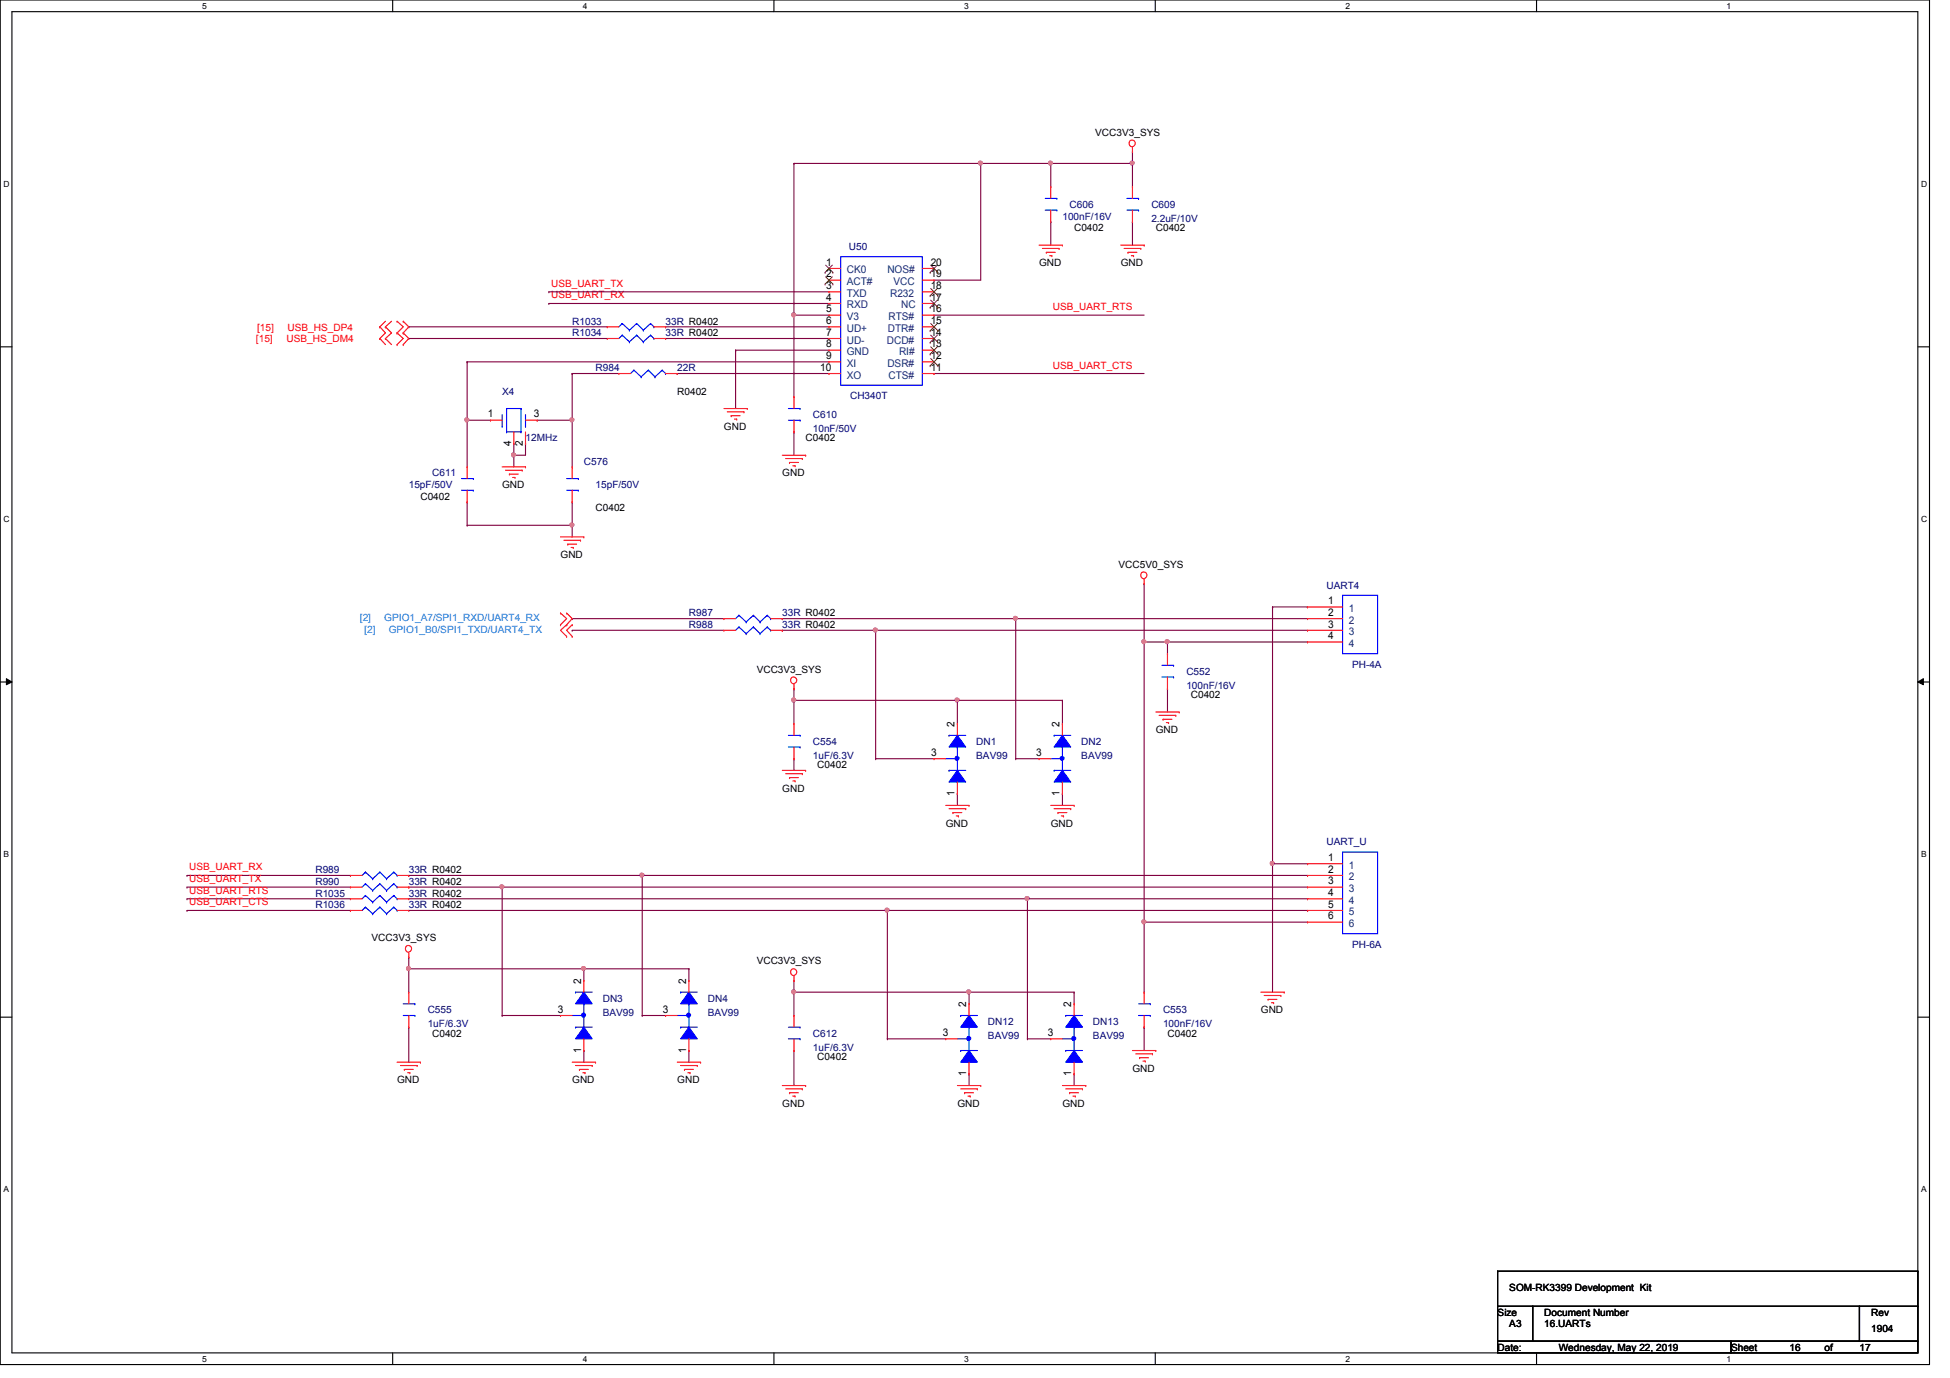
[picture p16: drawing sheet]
<svg xmlns="http://www.w3.org/2000/svg" width="297mm" height="210mm" viewBox="0 0 297 210" stroke-linecap="round" stroke-linejoin="round" font-family="sans-serif">
<defs><g id="words">
<g font-size="1.6">
<text x="125.9" y="40.5">1</text>
<text x="141.8" y="40.5">20</text>
<text x="125.9" y="42.2">2</text>
<text x="125.9" y="44">3</text>
<text x="125.9" y="45.8">4</text>
<text x="125.9" y="47.6">5</text>
<text x="141.8" y="47.6">16</text>
<text x="141.8" y="45.8">17</text>
<text x="141.8" y="44">18</text>
<text x="141.8" y="42.2">19</text>
<text x="125.9" y="49.4">6</text>
<text x="125.9" y="51.1">7</text>
<text x="125.9" y="52.9">8</text>
<text x="141.8" y="52.9">13</text>
<text x="141.8" y="51.1">14</text>
<text x="141.8" y="49.4">15</text>
<text x="124.9" y="56.5">10</text>
<text x="125.9" y="54.7">9</text>
<text x="141.8" y="56.5">11</text>
<text x="141.8" y="54.7">12</text>
<text x="74.3" y="63.6">1</text>
<text x="81.3" y="63.6">3</text>
<text x="77.8" y="67.9" transform="rotate(-90 77.8 67.9)">4</text>
<text x="79.6" y="67.9" transform="rotate(-90 79.6 67.9)">2</text>
<text x="202.3" y="92">1</text>
<text x="202.3" y="93.8">2</text>
<text x="202.3" y="95.6">3</text>
<text x="202.3" y="97.4">4</text>
<text x="145.4" y="110.7" transform="rotate(-90 145.4 110.7)">2</text>
<text x="161.4" y="110.7" transform="rotate(-90 161.4 110.7)">2</text>
<text x="141.9" y="115.1">3</text>
<text x="157.9" y="115.1">3</text>
<text x="145.4" y="121.2" transform="rotate(-90 145.4 121.2)">1</text>
<text x="161.4" y="121.2" transform="rotate(-90 161.4 121.2)">1</text>
<text x="202.3" y="131.1">1</text>
<text x="202.3" y="132.9">2</text>
<text x="202.3" y="134.7">3</text>
<text x="202.3" y="136.5">4</text>
<text x="202.3" y="138.3">5</text>
<text x="202.3" y="140">6</text>
<text x="88.5" y="149.9" transform="rotate(-90 88.5 149.9)">2</text>
<text x="104.5" y="149.9" transform="rotate(-90 104.5 149.9)">2</text>
<text x="85" y="154.3">3</text>
<text x="101" y="154.3">3</text>
<text x="147.2" y="153.4" transform="rotate(-90 147.2 153.4)">2</text>
<text x="163.2" y="153.4" transform="rotate(-90 163.2 153.4)">2</text>
<text x="88.5" y="160.4" transform="rotate(-90 88.5 160.4)">1</text>
<text x="104.5" y="160.4" transform="rotate(-90 104.5 160.4)">1</text>
<text x="143.6" y="157.8">3</text>
<text x="159.6" y="157.8">3</text>
<text x="147.2" y="163.9" transform="rotate(-90 147.2 163.9)">1</text>
<text x="163.2" y="163.9" transform="rotate(-90 163.2 163.9)">1</text>
</g>
<g font-size="1.6" fill="#004080">
<text x="129" y="41.7">CK0</text>
<text x="135.2" y="41.7">NOS#</text>
<text x="129" y="43.4">ACT#</text>
<text x="129" y="45.2">TXD</text>
<text x="129" y="47">RXD</text>
<text x="135.6" y="45.2">R232</text>
<text x="136.1" y="43.4">VCC</text>
<text x="137.3" y="47">NC</text>
<text x="129" y="48.8">V3</text>
<text x="129" y="50.5">UD+</text>
<text x="129" y="52.3">UD-</text>
<text x="135.1" y="52.3">DCD#</text>
<text x="135.3" y="50.5">DTR#</text>
<text x="135.3" y="48.8">RTS#</text>
<text x="129" y="54.1">GND</text>
<text x="129" y="55.9">XI</text>
<text x="129" y="57.7">XO</text>
<text x="135.2" y="55.9">DSR#</text>
<text x="135.3" y="57.7">CTS#</text>
<text x="136.9" y="54.1">RI#</text>
<text x="205.4" y="93.2">1</text>
<text x="205.4" y="95">2</text>
<text x="205.4" y="96.8">3</text>
<text x="205.4" y="98.6">4</text>
<text x="205.4" y="132.3">1</text>
<text x="205.4" y="134.1">2</text>
<text x="205.4" y="135.9">3</text>
<text x="205.4" y="137.7">4</text>
<text x="205.4" y="139.4">5</text>
<text x="205.4" y="141.2">6</text>
</g>
<g font-size="1.5">
<text x="166.8" y="20.7">VCC3V3_SYS</text>
<text x="163.6" y="35.2">C0402</text>
<text x="176.1" y="35.2">C0402</text>
<text x="158.3" y="40.6">GND</text>
<text x="170.7" y="40.6">GND</text>
<text x="103.2" y="60.1">R0402</text>
<text x="110.3" y="65.4">GND</text>
<text x="122.7" y="67.2">C0402</text>
<text x="64" y="76.1">C0402</text>
<text x="76.5" y="74.3">GND</text>
<text x="90.7" y="77.9">C0402</text>
<text x="119.2" y="72.6">GND</text>
<text x="85.4" y="85">GND</text>
<text x="170.4" y="86.4">VCC5V0_SYS</text>
<text x="115.3" y="102.4">VCC3V3_SYS</text>
<text x="181.4" y="106.3">C0402</text>
<text x="176.1" y="111.7">GND</text>
<text x="124.5" y="117">C0402</text>
<text x="119.2" y="120.6">GND</text>
<text x="144.1" y="125.9">GND</text>
<text x="160.1" y="125.9">GND</text>
<text x="56.6" y="143.3">VCC3V3_SYS</text>
<text x="115.3" y="146.9">VCC3V3_SYS</text>
<text x="192.1" y="154.3">GND</text>
<text x="65.8" y="157.9">C0402</text>
<text x="124.5" y="161.5">C0402</text>
<text x="177.8" y="157.9">C0402</text>
<text x="60.5" y="165">GND</text>
<text x="87.2" y="165">GND</text>
<text x="103.2" y="165">GND</text>
<text x="172.5" y="163.2">GND</text>
<text x="119.2" y="168.6">GND</text>
<text x="145.8" y="168.6">GND</text>
<text x="161.8" y="168.6">GND</text>
<text x="229.9" y="196.7">SOM-RK3399 Development Kit</text>
<text x="228.1" y="200.4">Size</text>
<text x="229.9" y="202.2">A3</text>
<text x="235.2" y="200.4">Document Number</text>
<text x="235.2" y="202.2">16.UARTs</text>
<text x="285" y="202.9">1904</text>
<text x="285" y="200.4">Rev</text>
<text x="228.1" y="205.7">Date:</text>
<text x="237.4" y="205.7">Wednesday, May 22, 2019</text>
<text x="263.7" y="205.7">Sheet</text>
<text x="272.6" y="205.7">16</text>
<text x="277.9" y="205.7">of</text>
<text x="283.2" y="205.7">17</text>
</g>
<g font-size="1.5" fill="#000080">
<text x="161.8" y="33.4">100nF/16V</text>
<text x="162.9" y="31.7">C606</text>
<text x="175.4" y="31.7">C609</text>
<text x="175.4" y="33.8">2.2uF/10V</text>
<text x="129.3" y="38.1">U50</text>
<text x="87.2" y="51.2">R1034</text>
<text x="87.2" y="49.4">R1033</text>
<text x="101.4" y="51.2">33R R0402</text>
<text x="101.4" y="49.4">33R R0402</text>
<text x="90.7" y="56.6">R984</text>
<text x="103.2" y="56.6">22R</text>
<text x="76.5" y="60.1">X4</text>
<text x="123.8" y="63.7">C610</text>
<text x="123.8" y="65.8">10nF/50V</text>
<text x="129.5" y="60.8">CH340T</text>
<text x="80" y="67.2">12MHz</text>
<text x="88.9" y="70.8">C576</text>
<text x="62.3" y="74.3">15pF/50V</text>
<text x="65.8" y="72.6">C611</text>
<text x="90.7" y="74.3">15pF/50V</text>
<text x="202.1" y="89.7">UART4</text>
<text x="104.9" y="93.9">R987</text>
<text x="104.9" y="95.7">R988</text>
<text x="119.2" y="93.9">33R R0402</text>
<text x="119.2" y="95.7">33R R0402</text>
<text x="205.9" y="101.7">PH-4A</text>
<text x="180.7" y="102.8">C552</text>
<text x="180.7" y="104.9">100nF/16V</text>
<text x="123.8" y="113.5">C554</text>
<text x="148.7" y="113.5">DN1</text>
<text x="164.7" y="113.5">DN2</text>
<text x="123.8" y="115.6">1uF/6.3V</text>
<text x="148.7" y="115.6">BAV99</text>
<text x="164.7" y="115.6">BAV99</text>
<text x="202.1" y="128.8">UART_U</text>
<text x="48" y="134.8">R990</text>
<text x="48" y="136.6">R1035</text>
<text x="48" y="133">R989</text>
<text x="62.3" y="136.6">33R R0402</text>
<text x="62.3" y="134.8">33R R0402</text>
<text x="62.3" y="133">33R R0402</text>
<text x="48" y="138.3">R1036</text>
<text x="62.3" y="138.3">33R R0402</text>
<text x="205.9" y="144.4">PH-6A</text>
<text x="65.1" y="154.3">C555</text>
<text x="91.8" y="152.6">DN3</text>
<text x="91.8" y="154.7">BAV99</text>
<text x="107.8" y="152.6">DN4</text>
<text x="107.8" y="154.7">BAV99</text>
<text x="177.2" y="154.3">C553</text>
<text x="65.1" y="156.5">1uF/6.3V</text>
<text x="123.8" y="157.9">C612</text>
<text x="123.8" y="160">1uF/6.3V</text>
<text x="150.5" y="156.1">DN12</text>
<text x="150.5" y="158.2">BAV99</text>
<text x="166.5" y="156.1">DN13</text>
<text x="166.5" y="158.2">BAV99</text>
<text x="177.2" y="156.5">100nF/16V</text>
</g>
<g font-size="1.5" fill="#f00">
<text x="83.9" y="45.5">USB_UART_RX</text>
<text x="83.9" y="43.7">USB_UART_TX</text>
<text x="160.4" y="47.2">USB_UART_RTS</text>
<text x="39" y="52.2">[15]</text>
<text x="39.2" y="50.4">[15]</text>
<text x="43.6" y="52.2">USB_HS_DM4</text>
<text x="43.8" y="50.4">USB_HS_DP4</text>
<text x="160.4" y="56.1">USB_UART_CTS</text>
<text x="28.8" y="132.6">USB_UART_RX</text>
<text x="28.8" y="134.4">USB_UART_TX</text>
<text x="28.8" y="136.1">USB_UART_RTS</text>
<text x="28.8" y="137.9">USB_UART_CTS</text>
</g>
<g font-size="1.5" fill="#0080ff">
<text x="54.8" y="94.6">[2]</text>
<text x="58.5" y="94.6">GPIO1_A7/SPI1_RXD/UART4_RX</text>
<text x="55.5" y="96.4">[2]</text>
<text x="59.2" y="96.4">GPIO1_B0/SPI1_TXD/UART4_TX</text>
</g>
<g font-size="1.3">
<text x="30.8" y="1.4">5</text>
<text x="88.8" y="1.4">4</text>
<text x="146.9" y="1.4">3</text>
<text x="204.9" y="1.4">2</text>
<text x="263" y="1.4">1</text>
<text x=".5" y="28.4">D</text>
<text x="292.6" y="28.4">D</text>
<text x=".5" y="79.5">C</text>
<text x="292.6" y="79.5">C</text>
<text x=".5" y="130.6">B</text>
<text x="292.6" y="130.6">B</text>
<text x=".5" y="181.6">A</text>
<text x="292.6" y="181.6">A</text>
<text x="30.8" y="207.5">5</text>
<text x="88.8" y="207.5">4</text>
<text x="146.9" y="207.5">3</text>
<text x="204.9" y="207.5">2</text>
<text x="263" y="207.5">1</text>
</g>
</g></defs>
<path d="M0 0h293.9v207.9h-293.9zM1.8 1.8h290.3v204.3h-290.3z" fill="none" stroke="#000" stroke-width=".17"/>
<g fill="#fff">
<path d="M30.8 .3h.7v1.4h-.7z"/>
<path d="M30.8 206.3h.7v1.5h-.7z"/>
</g>
<path d="M59.8 0v1.8M59.8 206.1v1.8" fill="none" stroke="#000" stroke-width=".17"/>
<g fill="#fff">
<path d="M88.8 .3h.6v1.4h-.6z"/>
<path d="M88.8 206.3h.6v1.5h-.6z"/>
</g>
<path d="M117.9 0v1.8M117.9 206.1v1.8" fill="none" stroke="#000" stroke-width=".17"/>
<g fill="#fff">
<path d="M146.9 .3h.6v1.4h-.6z"/>
<path d="M146.9 206.3h.6v1.5h-.6z"/>
</g>
<path d="M176 0v1.8M176 206.1v1.8" fill="none" stroke="#000" stroke-width=".17"/>
<g fill="#fff">
<path d="M204.9 .3h.7v1.4h-.7z"/>
<path d="M204.9 206.3h.7v1.5h-.7z"/>
</g>
<path d="M234.1 0v1.8M234.1 206.1v1.8" fill="none" stroke="#000" stroke-width=".17"/>
<g fill="#fff">
<path d="M263 .3h.7v1.4h-.7z"/>
<path d="M263 206.3h.7v1.5h-.7z"/>
<path d="M.5 27.3h1v1.4h-1z"/>
<path d="M292.6 27.3h1v1.4h-1z"/>
<path d="M.5 78.3h1v1.5h-1z"/>
<path d="M292.6 78.3h1v1.5h-1z"/>
</g>
<path d="M0 52.8h1.8M292.1 52.8h1.8" fill="none" stroke="#000" stroke-width=".17"/>
<g fill="#fff">
<path d="M.5 129.4h.9v1.4h-.9z"/>
<path d="M292.6 129.4h.9v1.4h-.9z"/>
</g>
<path d="M0 103.9h1.8M292.1 103.9h1.8" fill="none" stroke="#000" stroke-width=".17"/>
<path d="M1 103.4l.8 .5-.8 .4zM292.1 103.9l.9-.5v.9z" fill="#000"/>
<path d="M1 103.4l.8 .5-.8 .4zM292.1 103.9l.9-.5v.9z" fill="none" stroke="#000" stroke-width=".15"/>
<g fill="#fff">
<path d="M.5 180.4h.8v1.5h-.8z"/>
<path d="M292.6 180.4h.8v1.5h-.8z"/>
</g>
<path d="M0 154.9h1.8M292.1 154.9h1.8" fill="none" stroke="#000" stroke-width=".17"/>
<path d="M193.8 92.5h.1M193.8 92.5v39.1" fill="none" stroke="#800040" stroke-width=".17"/>
<circle cx="193.8" cy="131.5" r=".31" fill="#f0f"/>
<circle cx="193.8" cy="131.5" r=".31" fill="none" stroke="#f0f" stroke-width=".17"/>
<path d="M174.3 97.8h.1M174.3 88.9h.1M174.3 97.8h3.5M174.3 88.9v51.6M193.8 92.5h.1M193.8 92.5h5.4M193.8 131.6h.1M193.8 131.6h5.4M193.8 131.6v19.5" fill="none" stroke="#800040" stroke-width=".17"/>
<circle cx="174.2" cy="140.4" r=".31" fill="#f0f"/>
<circle cx="174.2" cy="140.4" r=".31" fill="none" stroke="#f0f" stroke-width=".17"/>
<circle cx="174.2" cy="97.7" r=".31" fill="#f0f"/>
<circle cx="174.2" cy="97.7" r=".31" fill="none" stroke="#f0f" stroke-width=".17"/>
<path d="M177.8 97.8h.1M177.8 97.8v1.8M177.8 97.8h21.4" fill="none" stroke="#800040" stroke-width=".17"/>
<circle cx="177.8" cy="97.7" r=".31" fill="#f0f"/>
<circle cx="177.8" cy="97.7" r=".31" fill="none" stroke="#f0f" stroke-width=".17"/>
<g fill="none" stroke="#800040" stroke-width=".17">
<path d="M87.2 94.2h.1M87.2 96h.1M87.2 94.2h23.1M87.2 96h23.1M119.2 94.2h.1M119.2 96h.1M119.2 94.2h80M119.2 96h80M133.4 96h.1M133.4 96v19.6M154.7 94.2h.1M133.4 115.6h.1"/>
<path d="M133.4 115.6h8.9M28.5 133.3h.1M28.5 135.1h.1M28.5 133.3h24.9M28.5 135.1h24.9M62.3 133.3h.1M62.3 135.1h.1M62.3 133.3h35.5M62.3 135.1h14.2"/>
</g>
<circle cx="133.3" cy="96" r=".31" fill="#f0f"/>
<circle cx="133.3" cy="96" r=".31" fill="none" stroke="#f0f" stroke-width=".17"/>
<path d="M154.7 94.2h.1M154.7 94.2v21.4M154.7 115.6h.1M154.7 115.6h3.6" fill="none" stroke="#800040" stroke-width=".17"/>
<circle cx="154.7" cy="94.2" r=".31" fill="#f0f"/>
<circle cx="154.7" cy="94.2" r=".31" fill="none" stroke="#f0f" stroke-width=".17"/>
<path d="M120.9 106.7h.1M120.9 104.9h.1M120.9 106.7h24.9M120.9 104.9v1.8M161.8 106.7h.1M161.8 106.7v3.5" fill="none" stroke="#800040" stroke-width=".17"/>
<circle cx="120.9" cy="106.6" r=".31" fill="#f0f"/>
<circle cx="120.9" cy="106.6" r=".31" fill="none" stroke="#f0f" stroke-width=".17"/>
<path d="M145.8 106.7h.1M145.8 106.7h16" fill="none" stroke="#800040" stroke-width=".17"/>
<circle cx="145.8" cy="106.6" r=".31" fill="#f0f"/>
<circle cx="145.8" cy="106.6" r=".31" fill="none" stroke="#f0f" stroke-width=".17"/>
<g fill="none" stroke="#800040" stroke-width=".17">
<path d="M145.8 106.7h.1M145.8 106.7v3.5M177.8 104.9h.1M177.8 104.9v3.6M76.5 135.1h.1M76.5 135.1v19.6M97.8 133.3h.1M97.8 133.3v21.4M145.8 120.9h.1M145.8 120.9v1.8M161.8 120.9h.1M161.8 120.9v1.8"/>
<path d="M62.3 147.6h.1M62.3 147.6h26.6M76.5 154.7h.1M76.5 154.7h8.9M97.8 154.7h.1M97.8 154.7h3.6M104.9 147.6h.1M104.9 147.6v1.8M174.3 156.5h.1M174.3 156.5v3.5"/>
</g>
<circle cx="88.9" cy="147.5" r=".31" fill="#f0f"/>
<circle cx="88.9" cy="147.5" r=".31" fill="none" stroke="#f0f" stroke-width=".17"/>
<circle cx="62.2" cy="147.5" r=".31" fill="#f0f"/>
<circle cx="62.2" cy="147.5" r=".31" fill="none" stroke="#f0f" stroke-width=".17"/>
<path d="M97.8 133.3h.1M97.8 133.3h101.4M62.3 145.8h.1M62.3 145.8v1.8M88.9 147.6h.1M88.9 147.6h16M88.9 147.6v1.8M88.9 160h.1M88.9 160v1.8M104.9 160h.1M104.9 160v1.8" fill="none" stroke="#800040" stroke-width=".17"/>
<circle cx="97.8" cy="133.3" r=".31" fill="#f0f"/>
<circle cx="97.8" cy="133.3" r=".31" fill="none" stroke="#f0f" stroke-width=".17"/>
<path d="M76.5 135.1h.1M76.5 135.1h122.7" fill="none" stroke="#800040" stroke-width=".17"/>
<circle cx="76.4" cy="135.1" r=".31" fill="#f0f"/>
<circle cx="76.4" cy="135.1" r=".31" fill="none" stroke="#f0f" stroke-width=".17"/>
<path d="M120.9 48h.1M120.9 48v12.5M120.9 106.7h.1M120.9 115.6h.1M120.9 106.7v3.5M120.9 115.6v1.7M62.3 147.6h.1M62.3 156.5h.1M62.3 147.6v3.5M62.3 156.5v5.3" fill="none" stroke="#800040" stroke-width=".17"/>
<circle cx="120.9" cy="48" r=".31" fill="#f0f"/>
<circle cx="120.9" cy="48" r=".31" fill="none" stroke="#f0f" stroke-width=".17"/>
<path d="M71.2 80h.1M71.2 80h16" fill="none" stroke="#800040" stroke-width=".17"/>
<circle cx="87.1" cy="80" r=".31" fill="#f0f"/>
<circle cx="87.1" cy="80" r=".31" fill="none" stroke="#f0f" stroke-width=".17"/>
<path d="M81.8 64h.1M81.8 64h5.4M87.2 64h.1M87.2 64v7.1" fill="none" stroke="#800040" stroke-width=".17"/>
<circle cx="87.1" cy="64" r=".31" fill="#f0f"/>
<circle cx="87.1" cy="64" r=".31" fill="none" stroke="#f0f" stroke-width=".17"/>
<path d="M78.3 67.6h.1M78.3 67.6v1.7" fill="none" stroke="#800040" stroke-width=".17"/>
<circle cx="78.2" cy="69.3" r=".31" fill="#f0f"/>
<circle cx="78.2" cy="69.3" r=".31" fill="none" stroke="#f0f" stroke-width=".17"/>
<path d="M71.2 64h.1M71.2 64h3.5M71.2 64v7.1" fill="none" stroke="#800040" stroke-width=".17"/>
<circle cx="71.1" cy="64" r=".31" fill="#f0f"/>
<circle cx="71.1" cy="64" r=".31" fill="none" stroke="#f0f" stroke-width=".17"/>
<g fill="none" stroke="#800040" stroke-width=".17">
<path d="M172.5 23.1h.1M172.5 24.9h.1M172.5 23.1v5.3M62.3 51.6h.1M62.3 49.8h.1M62.3 49.8h30.2M62.3 51.6h30.2M71.2 55.1h.1M71.2 55.1v8.9M71.2 55.1h55.1M83.6 46.2h.1M83.6 44.4h.1"/>
<path d="M83.6 46.2h42.7M83.6 44.4h42.7M87.2 56.9h.1M87.2 56.9v7.1M87.2 56.9h7.1M101.4 49.8h.1M101.4 51.6h.1M101.4 49.8h24.9M101.4 51.6h24.9M103.2 56.9h.1M103.2 56.9h23.1M112.1 53.3h.1"/>
<path d="M112.1 53.3h14.2M112.1 53.3v8.9M120.9 48h.1M120.9 48h5.4M71.2 76.5h.1M71.2 76.5v3.5M78.3 69.3h.1M78.3 69.3v1.8M80 67.6h.1M80 67.6v1.7h-1.7M87.2 76.5h.1M87.2 76.5v5.3"/>
<path d="M120.9 65.8h.1M120.9 65.8v3.5M87.2 80h.1"/>
</g>
<circle cx="172.5" cy="24.8" r=".31" fill="#f0f"/>
<circle cx="172.5" cy="24.8" r=".31" fill="none" stroke="#f0f" stroke-width=".17"/>
<path d="M160.1 24.9h.1M160.1 24.9h12.4M160.1 24.9v3.5M172.5 33.8h.1M172.5 33.8v3.5" fill="none" stroke="#800040" stroke-width=".17"/>
<circle cx="160" cy="24.8" r=".31" fill="#f0f"/>
<circle cx="160" cy="24.8" r=".31" fill="none" stroke="#f0f" stroke-width=".17"/>
<g fill="none" stroke="#800040" stroke-width=".17">
<path d="M149.4 24.9h.1M149.4 24.9v17.8h-7.1M149.4 24.9h10.7M160.1 33.8h.1M160.1 33.8v3.5M142.3 42.7h.1M142.3 48h.1M142.3 56.9h.1M142.3 48h32M142.3 56.9h32M28.5 136.9h.1M28.5 138.7h.1"/>
<path d="M28.5 136.9h24.9M28.5 138.7h24.9M62.3 136.9h94.2M156.5 136.9h.1M174.3 140.5h.1M174.3 140.5h24.9M174.3 140.5v10.6"/>
</g>
<circle cx="156.4" cy="136.9" r=".31" fill="#f0f"/>
<circle cx="156.4" cy="136.9" r=".31" fill="none" stroke="#f0f" stroke-width=".17"/>
<g fill="none" stroke="#800040" stroke-width=".17">
<path d="M62.3 138.7h72.9M135.2 138.7h.1M135.2 138.7v19.5M156.5 136.9h.1M156.5 136.9v21.3M120.9 151.1h.1M120.9 151.1h26.7M135.2 158.2h.1M135.2 158.2h8.9M156.5 158.2h.1M156.5 158.2h3.6M163.6 151.1h.1"/>
<path d="M163.6 151.1v1.8"/>
</g>
<circle cx="120.9" cy="151.1" r=".31" fill="#f0f"/>
<circle cx="120.9" cy="151.1" r=".31" fill="none" stroke="#f0f" stroke-width=".17"/>
<path d="M120.9 149.4h.1M120.9 149.4v1.7M147.6 151.1h.1M147.6 151.1h16" fill="none" stroke="#800040" stroke-width=".17"/>
<circle cx="147.6" cy="151.1" r=".31" fill="#f0f"/>
<circle cx="147.6" cy="151.1" r=".31" fill="none" stroke="#f0f" stroke-width=".17"/>
<path d="M135.2 138.7h64M199.2 138.7h.1M120.9 151.1h.1M120.9 151.1v3.6M147.6 151.1h.1M147.6 151.1v1.8M120.9 160h.1M120.9 160v5.4M147.6 163.6h.1M147.6 163.6v1.8M163.6 163.6h.1M163.6 163.6v1.8" fill="none" stroke="#800040" stroke-width=".17"/>
<circle cx="135.1" cy="138.6" r=".31" fill="#f0f"/>
<circle cx="135.1" cy="138.6" r=".31" fill="none" stroke="#f0f" stroke-width=".17"/>
<path d="M120.9 24.9h.1M120.9 24.9v23.1M120.9 24.9h28.5M149.4 24.9h.1M156.5 136.9h42.7M199.2 136.9h.1" fill="none" stroke="#800040" stroke-width=".17"/>
<circle cx="149.3" cy="24.8" r=".31" fill="#f0f"/>
<circle cx="149.3" cy="24.8" r=".31" fill="none" stroke="#f0f" stroke-width=".17"/>
<g fill="none" stroke="#f00" stroke-width=".17">
<path d="M158.3 37.3h3.5M158.8 37.8h2.5M159.4 38.4h.1M159.4 38.4h1.3M159.9 38.9h.3M160.2 38.9h.1M161.3 37.8h.1M161.8 37.3h.1M170.7 37.3h3.6M171.2 37.8h2.6M171.8 38.4h.1M171.8 38.4h1.4"/>
<path d="M172.3 38.9h.4M172.5 23.1h.1M172.5 22.4v.7M172.7 38.9h.1M173.8 37.8h.1M174.3 37.3h.1M57.9 51.6h.1M57.9 49.8h.1M57.9 51.6l.8 .9M57.9 49.8l.8 .9-.8 .9M58.7 51.6h.1M58.7 49.8h.1"/>
<path d="M58.7 51.6l.9 .9M58.7 49.8l.9 .9-.9 .9M58.7 48.9l-.8 .9M59.6 48.9l-.9 .9M60.5 52.5h.1M60.5 50.7h.1M60.5 48.9h.1M60.5 50.7l.9 .9-.9 .9M60.5 48.9l.9 .9-.9 .9M61.4 50.7h.1M61.4 52.5h.1M61.4 48.9h.1"/>
<path d="M61.4 50.7l.9 .9-.9 .9M61.4 48.9l.9 .9-.9 .9M92.5 51.6h.1M92.5 51.6h1.8M99.6 51.6h1.8M101.4 51.6h.1M126.3 40.9h.1M126.3 42.7h.1M126.3 44.4h.1M126.3 46.2h.1M126.3 48h.1M126.3 49.8h.1"/>
<path d="M126.3 51.6h.1M126.3 53.3h.1M126.3 55.1h.1M126.3 56.9h.1M126.3 51.6h1.8M126.3 40.9h1.8M126.3 42.7h1.8M126.3 44.4h1.8M126.3 46.2h1.8M126.3 48h1.8M126.3 49.8h1.8M126.3 53.3h1.8"/>
<path d="M126.3 55.1h1.8M126.3 56.9h1.8M140.5 51.6h1.8M140.5 40.9h1.8M140.5 42.7h1.8M140.5 44.4h1.8M140.5 46.2h1.8M140.5 48h1.8M140.5 49.8h1.8M140.5 53.3h1.8M140.5 55.1h1.8M140.5 56.9h1.8"/>
<path d="M142.3 56.9h.1M142.3 55.1h.1M142.3 53.3h.1M142.3 51.6h.1M142.3 49.8h.1M142.3 48h.1M142.3 46.2h.1M142.3 44.4h.1M142.3 42.7h.1M142.3 40.9h.1M76.5 71.1h3.5M77 71.6h2.5"/>
<path d="M77.6 72.2h.1M77.6 72.2h1.3M78.1 72.7h.3M78.4 72.7h.1M79.5 71.6h.1M80 71.1h.1M110.3 62.2h3.5M110.8 62.7h2.5M111.4 63.3h.1M111.4 63.3h1.3M111.9 63.8h.3M112.2 63.8h.1"/>
<path d="M113.3 62.7h.1M113.8 62.2h.1M119.2 69.3h3.5M119.7 69.8h2.5M120.3 70.4h.1M120.3 70.4h1.3M120.8 71h.3M120.9 65.8h.1M120.9 60.5h.1M120.9 60.5v1.7M120.9 64v1.8M121.1 71h.1"/>
<path d="M122.2 69.8h.1M122.7 69.3h.1M85.4 95.2h.1M85.4 93.4h.1M85.4 81.8h3.5M85.4 93.4l.9 .8-.9 1M85.9 82.3h2.5M86.3 96.9h.1M86.3 95.2h.1M86.3 93.4h.1M86.3 95.2l-.9 .8 .9 .9M86.3 93.4l.9 .8-.9 1"/>
<path d="M86.5 82.9h.1M86.5 82.9h1.3M87 83.4h.3M87.2 96.9h.1M87.2 95.2h.1M87.2 95.2l-.9 .8 .9 .9M87.3 83.4h.1M88.4 82.3h.1M88.9 81.8h.1M110.3 94.2h.1M110.3 94.2h1.8M117.4 94.2h1.8"/>
<path d="M119.2 94.2h.1M174.3 88.9h.1M174.3 88.2v.7M177.8 99.6h.1M177.8 99.6v1.7M199.2 92.5h.1M199.2 94.2h.1M199.2 96h.1M199.2 97.8h.1M199.2 92.5h5.3M199.2 94.2h5.3M199.2 96h5.3"/>
<path d="M199.2 97.8h5.3M119.2 117.3h3.5M119.7 117.9h2.5M120.3 118.4h.1M120.3 118.4h1.3M120.8 119h.3M120.9 104.9h.1M120.9 104.2v.7M121.1 119h.1M122.2 117.9h.1M122.7 117.3h.1M176.1 108.5h3.5"/>
<path d="M176.6 109h2.5M177.2 109.6h.1M177.2 109.6h1.3M177.7 110.1h.3M177.8 104.9h.1M177.8 103.1v1.8M178 110.1h.1M179.1 109h.1M179.6 108.5h.1M53.4 135.1h.1M53.4 135.1h1.8M60.5 135.1h1.8"/>
<path d="M62.3 135.1h.1M144.1 122.7h3.5M144.6 123.2h2.5M145.2 123.8h.1M145.2 123.8h1.3M145.7 124.3h.3M146 124.3h.1M147.1 123.2h.1M147.6 122.7h.1M160.1 122.7h3.5M160.6 123.2h2.5M161.2 123.8h.1"/>
<path d="M161.2 123.8h1.3M161.7 124.3h.3M162 124.3h.1M163.1 123.2h.1M163.6 122.7h.1M62.3 145.8h.1M62.3 156.5h.1M62.3 151.1h.1M62.3 145.1v.7M62.3 151.1v1.8M62.3 154.7v1.8M120.9 149.4h.1"/>
<path d="M120.9 154.7h.1M120.9 148.7v.7M120.9 154.7v1.8M120.9 158.2v1.8M192.1 151.1h3.5M192.6 151.6h2.5M193.2 152.2h.1M193.2 152.2h1.3M193.7 152.7h.3M194 152.7h.1M195.1 151.6h.1M195.6 151.1h.1"/>
<path d="M60.5 161.8h3.5M61 162.3h2.5M61.6 162.9h.1M61.6 162.9h1.3M62.1 163.4h.3M62.4 163.4h.1M63.5 162.3h.1M64 161.8h.1M87.2 161.8h3.5M87.7 162.3h2.5M88.3 162.9h.1M88.3 162.9h1.3"/>
<path d="M88.8 163.4h.3M89.1 163.4h.1M90.2 162.3h.1M90.7 161.8h.1M103.2 161.8h3.5M103.7 162.3h2.5M104.3 162.9h.1M104.3 162.9h1.3M104.8 163.4h.3M105.1 163.4h.1M106.2 162.3h.1M106.7 161.8h.1"/>
<path d="M119.2 165.4h3.5M119.7 165.9h2.5M120.3 166.5h.1M120.3 166.5h1.3M120.8 167h.3M120.9 160h.1M121.1 167h.1M122.2 165.9h.1M122.7 165.4h.1M145.8 165.4h3.6M146.3 165.9h2.6M146.9 166.5h.1"/>
<path d="M146.9 166.5h1.4M147.4 167h.4M147.8 167h.1M148.9 165.9h.1M149.4 165.4h.1M161.8 165.4h3.6M162.3 165.9h2.6M162.9 166.5h.1M162.9 166.5h1.4M163.4 167h.4M163.8 167h.1M164.9 165.9h.1"/>
<path d="M165.4 165.4h.1M172.5 160h3.6M173 160.5h2.6M173.6 161.1h.1M173.6 161.1h1.4M174.1 161.6h.4M174.5 161.6h.1M175.6 160.5h.1M176.1 160h.1"/>
<circle cx="172.4" cy="21.8" r=".5"/>
<circle cx="174.2" cy="87.6" r=".5"/>
<circle cx="120.9" cy="103.6" r=".5"/>
<circle cx="62.2" cy="144.5" r=".5"/>
<circle cx="120.9" cy="148.1" r=".5"/>
</g>
<path d="M228.1 199h5.4v5.3h-5.4zM228.1 193.6h.1M228.1 193.6v5.4M228.1 193.6h64M233.5 199h49.7v5.3h-49.7zM283.2 199h8.9v5.3h-8.9zM292.1 193.6h.1M292.1 199h.1M292.1 193.6v5.4M228.1 204.3h35.6v1.8h-35.6zM263.7 204.3h28.4v1.8h-28.4z" fill="none" stroke="#000" stroke-width=".17"/>
<g fill="none" stroke="#00f" stroke-width=".17">
<path d="M128.1 39.1h12.4v19.6h-12.4zM94.8 51.1h.1M94.8 51.1l-.5 .5M94.8 51.1l1.1 1M95.9 52.1h.1M97 51.1h.1M97 51.1l-1.1 1M97 51.1l1 1M98 52.1h.1M99.1 51.1h.1M99.1 51.1l-1.1 1M99.1 51.1l.5 .5"/>
<path d="M99.6 51.6h.1M120.1 64h1.8M120.1 62.2h1.8M121.9 64h.1M121.9 62.2h.1M112.6 93.7h.1M112.6 93.7l-.5 .5M112.6 93.7l1.1 1M113.7 94.7h.1M114.8 93.7h.1M114.8 93.7l-1.1 1M114.8 93.7l1 1"/>
<path d="M115.8 94.7h.1M116.9 93.7h.1M116.9 93.7l-1.1 1M116.9 93.7l.5 .5M117.4 94.2h.1M204.5 90.7h5.3v8.9h-5.3zM177 103.1h1.8M177 101.3h1.8M178.8 103.1h.1M178.8 101.3h.1M55.7 134.6h.1M55.7 134.6l-.5 .5"/>
<path d="M55.7 134.6l1.1 1M56.8 135.6h.1M57.9 134.6h.1M57.9 134.6l-1.1 1M57.9 134.6l1 1M58.9 135.6h.1M60 134.6h.1M60 134.6l-1.1 1M60 134.6l.5 .5M60.5 135.1h.1M61.4 154.7h1.8M61.4 152.9h1.8"/>
<path d="M63.2 154.7h.1M63.2 152.9h.1M120.1 158.2h1.8M120.1 156.5h1.8M121.9 158.2h.1M121.9 156.5h.1"/>
</g>
<g fill="none" stroke="#804000" stroke-width=".15">
<path d="M125.7 41.5h.1M125.7 43.3h.1M125.8 40.4l1.1 1.1M125.8 42.2l1.1 1.1M126.8 40.4l-1.1 1.1M126.8 42.2l-1.1 1.1M126.9 41.5h.1M126.9 43.3h.1M141.7 55.7h.1M141.7 53.9h.1M141.7 52.2h.1M141.7 50.4h.1"/>
<path d="M141.7 46.8h.1M141.7 45h.1M141.7 41.5h.1M141.8 54.6l1.1 1.1M141.8 52.8l1.1 1.1M141.8 51.1l1.1 1.1M141.8 49.3l1.1 1.1M141.8 45.7l1.1 1.1M141.8 43.9l1.1 1.1M141.8 40.4l1.1 1.1M142.8 54.6l-1.1 1.1M142.8 52.8l-1.1 1.1"/>
<path d="M142.8 51.1l-1.1 1.1M142.8 49.3l-1.1 1.1M142.8 45.7l-1.1 1.1M142.8 43.9l-1.1 1.1M142.8 40.4l-1.1 1.1M142.9 55.7h.1M142.9 53.9h.1M142.9 52.2h.1M142.9 50.4h.1M142.9 46.8h.1M142.9 45h.1M142.9 41.5h.1"/>
</g>
<path d="M88.9 151.1l1.3 1.8h-2.5z" fill-rule="evenodd" fill="#00f"/>
<path d="M87.2 154.7h1.7M87.7 151.1h.1M87.7 151.1h2.5M88.9 151.1l1.3 1.8h-2.5zM88.9 154.7h.1M88.9 152.9h.1M88.9 152.9v3.6" fill="none" stroke="#00f" stroke-width=".17"/>
<path d="M88.9 156.5l1.3 1.7h-2.5z" fill-rule="evenodd" fill="#00f"/>
<path d="M87.7 156.5h.1M87.7 156.5h2.5M88.9 156.5l1.3 1.7h-2.5z" fill="none" stroke="#00f" stroke-width=".17"/>
<circle cx="88.9" cy="154.6" r=".31" fill="#00f"/>
<g fill="none" stroke="#00f" stroke-width=".17">
<path d="M159.2 32h1.8M159.2 30.2h1.8M161 32h.1M161 30.2h.1M55.7 136.4h.1M55.7 136.4l-.5 .5M55.7 136.4l1.1 1M56.8 137.4h.1M57.9 136.4h.1M57.9 136.4l-1.1 1M57.9 136.4l1 1M58.9 137.4h.1"/>
<path d="M60 136.4h.1M60 136.4l-1.1 1M60 136.4l.5 .5M60.5 136.9h.1"/>
<circle cx="88.9" cy="154.6" r=".31"/>
</g>
<g fill="none" stroke="#f00" stroke-width=".17">
<path d="M160.1 33.8h.1M160.1 28.4h.1M160.1 28.4v1.8M160.1 32v1.8M53.4 136.9h.1M53.4 136.9h1.8M60.5 136.9h1.8M62.3 136.9h.1M85.4 154.7h.1M85.4 154.7h1.8M88.9 149.4h.1M88.9 149.4v1.7"/>
<path d="M88.9 158.2v1.8M88.9 160h.1"/>
</g>
<path d="M147.6 154.7l1.3 1.8h-2.6z" fill-rule="evenodd" fill="#00f"/>
<path d="M145.8 158.2h1.8M146.3 154.7h.1M146.3 154.7h2.6M147.6 154.7l1.3 1.8h-2.6zM147.6 158.2h.1M147.6 156.5h.1M147.6 156.5v3.5" fill="none" stroke="#00f" stroke-width=".17"/>
<path d="M147.6 160l1.3 1.8h-2.6z" fill-rule="evenodd" fill="#00f"/>
<path d="M146.3 160h.1M146.3 160h2.6M147.6 160l1.3 1.8h-2.6z" fill="none" stroke="#00f" stroke-width=".17"/>
<circle cx="147.6" cy="158.2" r=".31" fill="#00f"/>
<g fill="none" stroke="#00f" stroke-width=".17">
<path d="M96.6 56.4h.1M96.6 56.4l-.5 .5M96.6 56.4l1.1 1M97.7 57.4h.1M98.8 56.4h.1M98.8 56.4l-1.1 1M98.8 56.4l1 1M99.8 57.4h.1M100.9 56.4h.1M100.9 56.4l-1.1 1M100.9 56.4l.5 .5M101.4 56.9h.1"/>
<path d="M55.7 138.2h.1M55.7 138.2l-.5 .5M55.7 138.2l1.1 1M56.8 139.2h.1M57.9 138.2h.1M57.9 138.2l-1.1 1M57.9 138.2l1 1M58.9 139.2h.1M60 138.2h.1M60 138.2l-1.1 1M60 138.2l.5 .5M60.5 138.7h.1"/>
<circle cx="147.6" cy="158.2" r=".31"/>
</g>
<g fill="none" stroke="#f00" stroke-width=".17">
<path d="M94.3 56.9h.1M94.3 56.9h1.8M101.4 56.9h1.8M103.2 56.9h.1M53.4 138.7h.1M53.4 138.7h1.8M60.5 138.7h1.8M62.3 138.7h.1M144.1 158.2h.1M144.1 158.2h1.7M147.6 152.9h.1M147.6 152.9v1.8"/>
<path d="M147.6 163.6h.1M147.6 161.8v1.8"/>
</g>
<path d="M163.6 154.7l1.3 1.8h-2.6z" fill-rule="evenodd" fill="#00f"/>
<path d="M161.8 158.2h1.8M162.3 154.7h.1M162.3 154.7h2.6M163.6 154.7l1.3 1.8h-2.6zM163.6 158.2h.1M163.6 156.5h.1M163.6 156.5v3.5" fill="none" stroke="#00f" stroke-width=".17"/>
<path d="M163.6 160l1.3 1.8h-2.6z" fill-rule="evenodd" fill="#00f"/>
<path d="M162.3 160h.1M162.3 160h2.6M163.6 160l1.3 1.8h-2.6z" fill="none" stroke="#00f" stroke-width=".17"/>
<circle cx="163.6" cy="158.2" r=".31" fill="#00f"/>
<g fill="none" stroke="#00f" stroke-width=".17">
<path d="M70.3 74.7h1.8M70.3 72.9h1.8M72.1 74.7h.1M72.1 72.9h.1M204.5 129.8h5.3v12.4h-5.3z"/>
<circle cx="163.6" cy="158.2" r=".31"/>
</g>
<g fill="none" stroke="#f00" stroke-width=".17">
<path d="M71.2 76.5h.1M71.2 71.1h.1M71.2 71.1v1.8M71.2 74.7v1.8M199.2 131.6h.1M199.2 133.3h.1M199.2 135.1h.1M199.2 136.9h.1M199.2 138.7h.1M199.2 131.6h5.3M199.2 133.3h5.3M199.2 135.1h5.3"/>
<path d="M199.2 136.9h5.3M199.2 138.7h5.3M160.1 158.2h.1M160.1 158.2h1.7M163.6 152.9h.1M163.6 152.9v1.8M199.2 140.5h.1M199.2 140.5h5.3M163.6 163.6h.1M163.6 161.8v1.8"/>
</g>
<path d="M104.9 151.1l1.3 1.8h-2.5z" fill-rule="evenodd" fill="#00f"/>
<path d="M103.2 154.7h1.7M103.7 151.1h.1M103.7 151.1h2.5M104.9 151.1l1.3 1.8h-2.5zM104.9 154.7h.1M104.9 152.9h.1M104.9 152.9v3.6" fill="none" stroke="#00f" stroke-width=".17"/>
<path d="M104.9 156.5l1.3 1.7h-2.5z" fill-rule="evenodd" fill="#00f"/>
<path d="M103.7 156.5h.1M103.7 156.5h2.5M104.9 156.5l1.3 1.7h-2.5z" fill="none" stroke="#00f" stroke-width=".17"/>
<circle cx="104.9" cy="154.6" r=".31" fill="#00f"/>
<circle cx="104.9" cy="154.6" r=".31" fill="none" stroke="#00f" stroke-width=".17"/>
<path d="M101.4 154.7h.1M101.4 154.7h1.8M104.9 149.4h.1M104.9 149.4v1.7M104.9 158.2v1.8M104.9 160h.1" fill="none" stroke="#f00" stroke-width=".17"/>
<path d="M145.8 112l1.3 1.8h-2.5z" fill-rule="evenodd" fill="#00f"/>
<path d="M144.1 115.6h1.7M144.6 112h.1M144.6 112h2.5M145.8 112l1.3 1.8h-2.5zM145.8 115.6h.1M145.8 113.8h.1M145.8 113.8v3.5" fill="none" stroke="#00f" stroke-width=".17"/>
<path d="M145.8 117.3l1.3 1.8h-2.5z" fill-rule="evenodd" fill="#00f"/>
<path d="M144.6 117.3h.1M144.6 117.3h2.5M145.8 117.3l1.3 1.8h-2.5z" fill="none" stroke="#00f" stroke-width=".17"/>
<circle cx="145.8" cy="115.5" r=".31" fill="#00f"/>
<g fill="none" stroke="#00f" stroke-width=".17">
<path d="M171.7 32h1.7M171.7 30.2h1.7M173.4 32h.1M173.4 30.2h.1M94.8 49.3h.1M94.8 49.3l-.5 .5M94.8 49.3l1.1 1M95.9 50.3h.1M97 49.3h.1M97 49.3l-1.1 1M97 49.3l1 1M98 50.3h.1"/>
<path d="M99.1 49.3h.1M99.1 49.3l-1.1 1M99.1 49.3l.5 .5M99.6 49.8h.1M76.5 64.9h.1M76.5 63.2v1.7M77.2 65.8h.1M77.2 62.2h.1M77.2 62.2v3.6M77.2 65.8h2.2M77.2 62.2h2.2M79.4 65.8h.1"/>
<path d="M79.4 62.2h.1M79.4 62.2v3.6M80 64.9h.1M80 63.2v1.7M86.3 74.7h1.8M86.3 72.9h1.8M88.1 74.7h.1M88.1 72.9h.1M112.6 95.5h.1M112.6 95.5l-.5 .5M112.6 95.5l1.1 1M113.7 96.5h.1"/>
<path d="M114.8 95.5h.1M114.8 95.5l-1.1 1M114.8 95.5l1 1M115.8 96.5h.1M116.9 95.5h.1M116.9 95.5l-1.1 1M116.9 95.5l.5 .5M117.4 96h.1M55.7 132.8h.1M55.7 132.8l-.5 .5M55.7 132.8l1.1 1.1M56.8 133.9h.1"/>
<path d="M57.9 132.8h.1M57.9 132.8l-1.1 1.1M57.9 132.8l1 1.1M58.9 133.9h.1M60 132.8h.1M60 132.8l-1.1 1.1M60 132.8l.5 .5M60.5 133.3h.1M173.4 154.7h1.8M173.4 152.9h1.8M175.2 154.7h.1M175.2 152.9h.1"/>
<circle cx="145.8" cy="115.5" r=".31"/>
</g>
<g fill="none" stroke="#f00" stroke-width=".17">
<path d="M172.5 33.8h.1M172.5 28.4h.1M172.5 28.4v1.8M172.5 32v1.8M92.5 49.8h.1M92.5 49.8h1.8M99.6 49.8h1.8M101.4 49.8h.1M74.7 64h.1M74.7 64h1.8M78.3 67.6h.1M78.3 65.8v1.8"/>
<path d="M80 67.6h.1M80 64h1.8M80 65.8v1.8M81.8 64h.1M87.2 76.5h.1M87.2 71.1h.1M87.2 71.1v1.8M87.2 74.7v1.8M110.3 96h.1M110.3 96h1.8M117.4 96h1.8M119.2 96h.1"/>
<path d="M142.3 115.6h.1M142.3 115.6h1.8M145.8 110.2h.1M145.8 110.2v1.8M145.8 119.1v1.8M53.4 133.3h.1M53.4 133.3h1.8M60.5 133.3h1.8M62.3 133.3h.1M145.8 120.9h.1M174.3 156.5h.1M174.3 151.1h.1"/>
<path d="M174.3 151.1v1.8M174.3 154.7v1.8"/>
</g>
<path d="M161.8 112l1.3 1.8h-2.5z" fill-rule="evenodd" fill="#00f"/>
<path d="M160.1 115.6h1.7M160.6 112h.1M160.6 112h2.5M161.8 112l1.3 1.8h-2.5zM161.8 115.6h.1M161.8 113.8h.1M161.8 113.8v3.5" fill="none" stroke="#00f" stroke-width=".17"/>
<path d="M161.8 117.3l1.3 1.8h-2.5z" fill-rule="evenodd" fill="#00f"/>
<path d="M160.6 117.3h.1M160.6 117.3h2.5M161.8 117.3l1.3 1.8h-2.5z" fill="none" stroke="#00f" stroke-width=".17"/>
<circle cx="161.8" cy="115.5" r=".31" fill="#00f"/>
<g fill="none" stroke="#00f" stroke-width=".17">
<path d="M120.1 113.8h1.8M120.1 112h1.8M121.9 113.8h.1M121.9 112h.1"/>
<circle cx="161.8" cy="115.5" r=".31"/>
</g>
<path d="M120.9 115.6h.1M120.9 110.2h.1M120.9 110.2v1.8M120.9 113.8v1.8M158.3 115.6h.1M158.3 115.6h1.8M161.8 110.2h.1M161.8 110.2v1.8M161.8 119.1v1.8M161.8 120.9h.1" fill="none" stroke="#f00" stroke-width=".17"/>
<circle cx="193.8" cy="131.5" r=".31" fill="#f0f"/>
<circle cx="193.8" cy="131.5" r=".31" fill="none" stroke="#f0f" stroke-width=".17"/>
<circle cx="174.2" cy="140.4" r=".31" fill="#f0f"/>
<circle cx="174.2" cy="140.4" r=".31" fill="none" stroke="#f0f" stroke-width=".17"/>
<circle cx="174.2" cy="97.7" r=".31" fill="#f0f"/>
<circle cx="174.2" cy="97.7" r=".31" fill="none" stroke="#f0f" stroke-width=".17"/>
<circle cx="177.8" cy="97.7" r=".31" fill="#f0f"/>
<circle cx="177.8" cy="97.7" r=".31" fill="none" stroke="#f0f" stroke-width=".17"/>
<circle cx="133.3" cy="96" r=".31" fill="#f0f"/>
<circle cx="133.3" cy="96" r=".31" fill="none" stroke="#f0f" stroke-width=".17"/>
<circle cx="154.7" cy="94.2" r=".31" fill="#f0f"/>
<circle cx="154.7" cy="94.2" r=".31" fill="none" stroke="#f0f" stroke-width=".17"/>
<circle cx="120.9" cy="106.6" r=".31" fill="#f0f"/>
<circle cx="120.9" cy="106.6" r=".31" fill="none" stroke="#f0f" stroke-width=".17"/>
<circle cx="145.8" cy="106.6" r=".31" fill="#f0f"/>
<circle cx="145.8" cy="106.6" r=".31" fill="none" stroke="#f0f" stroke-width=".17"/>
<circle cx="88.9" cy="147.5" r=".31" fill="#f0f"/>
<circle cx="88.9" cy="147.5" r=".31" fill="none" stroke="#f0f" stroke-width=".17"/>
<circle cx="62.2" cy="147.5" r=".31" fill="#f0f"/>
<circle cx="62.2" cy="147.5" r=".31" fill="none" stroke="#f0f" stroke-width=".17"/>
<circle cx="97.8" cy="133.3" r=".31" fill="#f0f"/>
<circle cx="97.8" cy="133.3" r=".31" fill="none" stroke="#f0f" stroke-width=".17"/>
<circle cx="76.4" cy="135.1" r=".31" fill="#f0f"/>
<circle cx="76.4" cy="135.1" r=".31" fill="none" stroke="#f0f" stroke-width=".17"/>
<circle cx="120.9" cy="48" r=".31" fill="#f0f"/>
<circle cx="120.9" cy="48" r=".31" fill="none" stroke="#f0f" stroke-width=".17"/>
<circle cx="87.1" cy="80" r=".31" fill="#f0f"/>
<circle cx="87.1" cy="80" r=".31" fill="none" stroke="#f0f" stroke-width=".17"/>
<circle cx="87.1" cy="64" r=".31" fill="#f0f"/>
<circle cx="87.1" cy="64" r=".31" fill="none" stroke="#f0f" stroke-width=".17"/>
<circle cx="78.2" cy="69.3" r=".31" fill="#f0f"/>
<circle cx="78.2" cy="69.3" r=".31" fill="none" stroke="#f0f" stroke-width=".17"/>
<circle cx="71.1" cy="64" r=".31" fill="#f0f"/>
<circle cx="71.1" cy="64" r=".31" fill="none" stroke="#f0f" stroke-width=".17"/>
<circle cx="172.5" cy="24.8" r=".31" fill="#f0f"/>
<circle cx="172.5" cy="24.8" r=".31" fill="none" stroke="#f0f" stroke-width=".17"/>
<circle cx="160" cy="24.8" r=".31" fill="#f0f"/>
<circle cx="160" cy="24.8" r=".31" fill="none" stroke="#f0f" stroke-width=".17"/>
<circle cx="156.4" cy="136.9" r=".31" fill="#f0f"/>
<circle cx="156.4" cy="136.9" r=".31" fill="none" stroke="#f0f" stroke-width=".17"/>
<circle cx="120.9" cy="151.1" r=".31" fill="#f0f"/>
<circle cx="120.9" cy="151.1" r=".31" fill="none" stroke="#f0f" stroke-width=".17"/>
<circle cx="147.6" cy="151.1" r=".31" fill="#f0f"/>
<circle cx="147.6" cy="151.1" r=".31" fill="none" stroke="#f0f" stroke-width=".17"/>
<circle cx="135.1" cy="138.6" r=".31" fill="#f0f"/>
<circle cx="135.1" cy="138.6" r=".31" fill="none" stroke="#f0f" stroke-width=".17"/>
<circle cx="149.3" cy="24.8" r=".31" fill="#f0f"/>
<circle cx="149.3" cy="24.8" r=".31" fill="none" stroke="#f0f" stroke-width=".17"/>
<use href="#words"/>
</svg>
